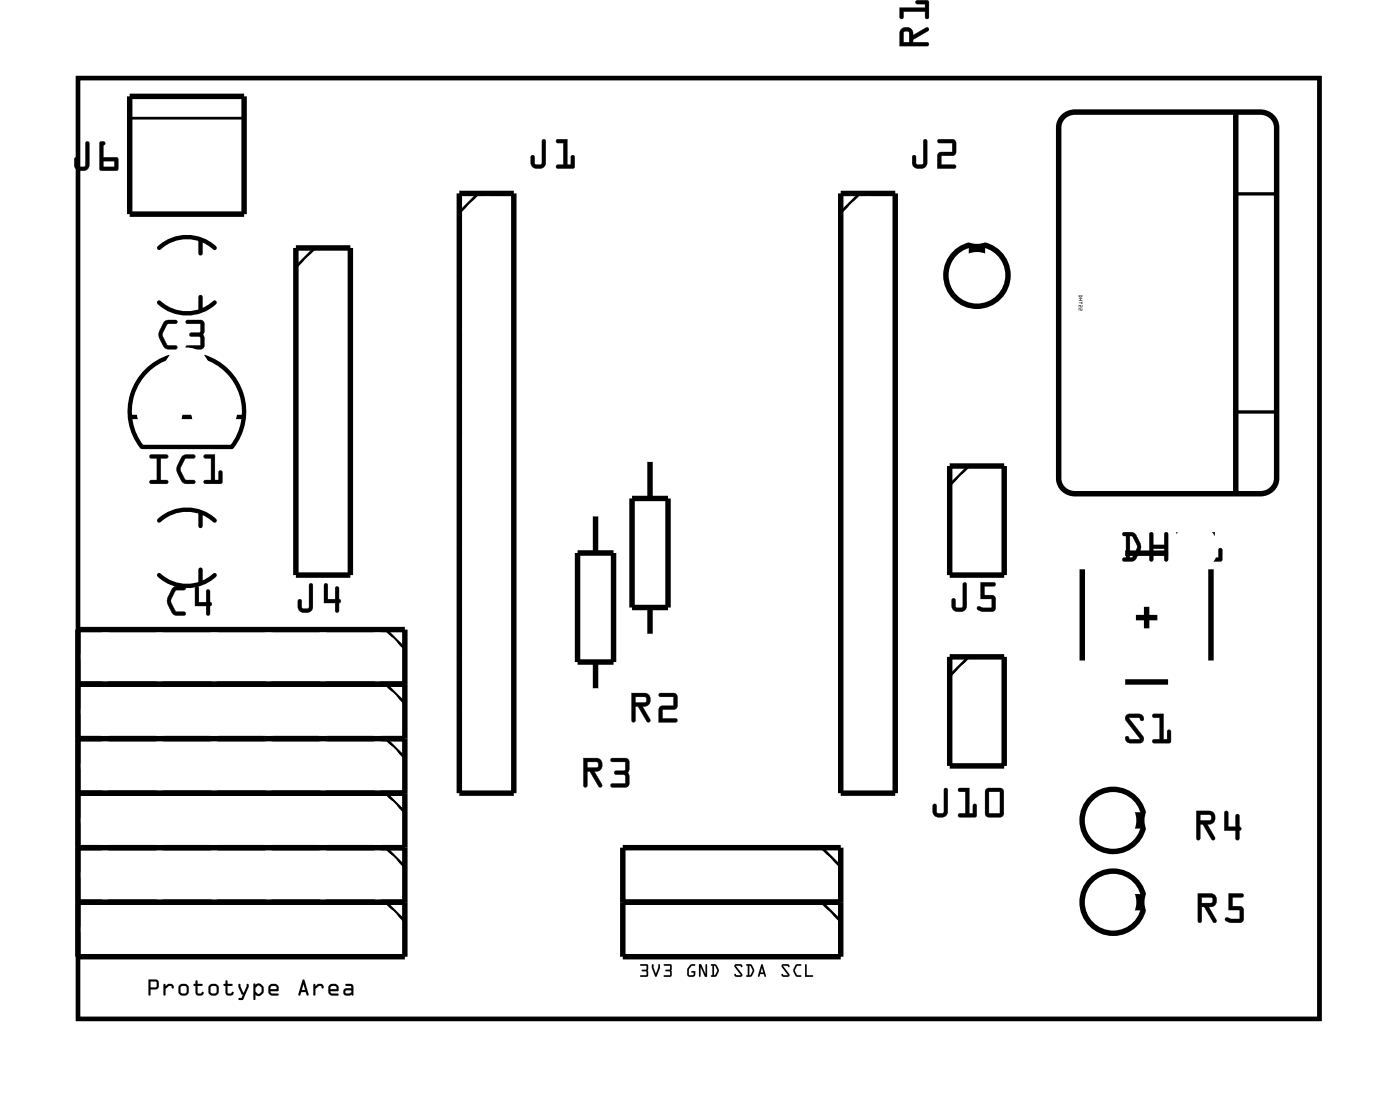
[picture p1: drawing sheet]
<svg xmlns="http://www.w3.org/2000/svg" width="65mm" height="51mm" viewBox="0 0 65 51" stroke-linecap="round" stroke-linejoin="round" font-family="sans-serif">
<g fill="none" stroke="#000" stroke-width=".2">
<path d="M3.6 3.6h57.9v43.9h-57.9zM6.1 19.4h.4M7.4 14.1a1.9 1.9 0 0 0 2.6 0M7.4 11.6a1.9 1.9 0 0 1 2.6 0M7.9 16.6a2.67 2.67 0 0 0-1.3 4.2h4.2a2.67 2.67 0 0 0-1.3-4.2M8.4 19.4h.6M9.3 11.2v.6M9.3 13.8v.7M11 19.4h.4M7.4 26.8a1.9 1.9 0 0 0 2.6 0M7.4 24.3a1.9 1.9 0 0 1 2.6 0M9.3 23.9v.6"/>
<path d="M9.3 26.5v.7"/>
</g>
<g fill="#000">
<path d="M45.3 11.3h.5v.5h-.5zM52.9 38h.5v.5h-.5zM52.9 41.8h.5v.5h-.5z"/>
<path d="M4 6.6l.2 .1v1a.37 .37 0 0 1-.4 .3 .37 .37 0 0 1-.3-.3v-.3a.1 .1 0 0 1 .1-.1 .1 .1 0 0 1 0 .1l.1 .3h.3zM4 6.6v1.1l-.3 .1-.1-.5-.1 .1v.3a.35 .35 0 0 0 .3 .3 .35 .35 0 0 0 .4-.3v-1zM4.7 6.6h.1a.09 .09 0 0 1 .1 .1 .09 .09 0 0 1-.1 .1v.5l.7 .1v.6l-.9-.1zM4.7 6.6v1.3h.8v-.5l-.7-.1v-.5l.1-.2zM4.8 7.5v.3h.5v-.3zM4.8 7.5h.5v.3h-.5z"/>
<path d="M4 6.6l.2 .1v1a.36 .36 0 0 1-.4 .3 .36 .36 0 0 1-.3-.3v-.3l.1-.1v.1l.1 .4 .3-.1zM4.7 6.6h.2l-.1 .2v.5l.7 .1v.5h-.9zM4.8 7.5v.3h.5v-.3z"/>
<path d="M3.6 3.6h57.9v43.9h-57.9zM3.6 3.6v43.9h57.9v-43.9z"/>
<path d="M7.6 15l.6-.1a.1 .1 0 0 1 .1 .1 .1 .1 0 0 1-.1 .1h-.4l-.2 .5 .2 .5h.4a.1 .1 0 0 1 .1 .1 .1 .1 0 0 1-.1 .1l-.5-.1-.3-.4v-.3zM7.7 15l-.3 .4a.83 .83 0 0 0 .4 .9h.4l.1-.1-.1-.1h-.4l-.2-.4v-.2l.2-.4h.4l.1-.1-.1-.1h-.3zM8.7 14.9h.7l.1 .2v.5v.6l-.1 .1h-.7a.1 .1 0 0 1-.1-.1 .1 .1 0 0 1 .1-.1h.7l-.1-.4h-.4a.1 .1 0 0 1-.1-.1 .1 .1 0 0 1 .1-.1h.4l.1-.4h-.7zM8.7 14.9v.2h.7l-.1 .4h-.4l-.1 .1 .1 .1h.4l.1 .4h-.7v.1h.7l.1-.1-.1-.5 .1-.6-.1-.1z"/>
<path d="M7.7 15l.2-.1 .4 .1-.1 .1h-.4l-.2 .5 .2 .5h.4l.1 .1-.1 .1a.6 .6 0 0 1-.8-.6v-.3zM8.7 14.9h.7l.1 .1v.6v.5l-.1 .2-.7-.1v-.1h.7l-.1-.4h-.4l-.1-.1 .1-.1h.4l.1-.4h-.7z"/>
<path d="M25.3 6.5l.1 .1v1a.37 .37 0 0 1-.3 .3 .37 .37 0 0 1-.4-.3v-.3a.1 .1 0 0 1 .1-.1 .1 .1 0 0 1 .1 .1l.1 .3h.2zM25.3 6.5v1.1l-.4 .1-.1-.5v.1v.3a.35 .35 0 0 0 .3 .3 .35 .35 0 0 0 .3-.3v-1zM25.9 6.5h.6l-.1 1.2h.2v-.4a.1 .1 0 0 1 .1-.1 .1 .1 0 0 1 .1 .1v.5l-.8 .1a.1 .1 0 0 1-.1-.1 .1 .1 0 0 1 .1-.1h.3v-1h-.3zM26 6.5v.2h.3v1h-.3l-.1 .1h.8v-.6l-.1 .1v.4h-.2v-1.2z"/>
<path d="M25.3 6.5l.1 .1v1a.36 .36 0 0 1-.3 .3 .36 .36 0 0 1-.4-.3l.1-.3v-.1l.1 .1v.3h.4zM25.9 6.5h.5v1.2h.2v-.4l.1-.1v.6h-.8l.1-.1h.3v-1h-.3z"/>
<path d="M43.1 6.5l.1 .1v1a.37 .37 0 0 1-.3 .3 .37 .37 0 0 1-.4-.3v-.3a.1 .1 0 0 1 .1-.1 .1 .1 0 0 1 .1 .1v.3h.3zM43.1 6.5l-.1 1.1-.3 .1-.1-.5-.1 .1v.3a.35 .35 0 0 0 .4 .3 .35 .35 0 0 0 .3-.3v-1zM43.7 6.5h.7l.2 .1-.1 .6-.6 .1v.4h.6a.1 .1 0 0 1 .1 .1 .1 .1 0 0 1-.1 .1h-.8v-.8h.7v-.4h-.6zM43.7 6.5l.1 .2h.6v.4h-.6l-.1 .8 .8-.1v-.1h-.6v-.5h.6v-.6l-.1-.1z"/>
<path d="M43.1 6.5l.1 .1v1a.36 .36 0 0 1-.3 .3 .36 .36 0 0 1-.4-.3v-.3l.1-.1 .1 .1v.3h.3zM43.7 6.5h.7l.2 .1-.1 .6-.6 .1v.4h.6v.1l-.8 .1 .1-.8h.6v-.4h-.6z"/>
<path d="M42 1.4a.32 .32 0 0 1 .4-.1 .32 .32 0 0 1 .2 .3l.6-.3 .1 .1-.7 .4v.2h.6l.1 .1h-1.4zM42.1 1.5v.5h.3v-.5zM41.9 .4h1.2v-.2h-.4v-.1l.5-.1 .1 .8h-.2v-.3h-1v.3l-.1 .1z"/>
<path d="M42 1.3a.32 .32 0 0 1 .4 0 .32 .32 0 0 1 .2 .3l.6-.3a.1 .1 0 0 1 .1 0 .1 .1 0 0 1 0 .2l-.7 .3v.2h.6a.1 .1 0 0 1 .1 .1 .1 .1 0 0 1-.1 .1h-1.3v-.7zM42 1.4l-.1 .7h1.4l-.1-.1h-.6v-.2l.7-.4-.1-.1-.6 .4a.31 .31 0 0 0-.2-.4 .31 .31 0 0 0-.4 .1zM42.1 1.5v.5h.3v-.5zM42.1 1.5h.3v.5h-.3zM41.9 .4h1.2v-.2h-.3a.1 .1 0 0 1-.1-.1 .1 .1 0 0 1 .1-.1h.5v.8a.1 .1 0 0 1-.1 .1 .1 .1 0 0 1-.1-.1v-.3h-1v.3a.1 .1 0 0 1-.1 .1 .1 .1 0 0 1-.1-.1zM41.9 .4l.1 .5 .1-.1v-.3h1v.3h.2l-.1-.8-.5 .1v.1h.4v.2z"/>
<path d="M50.3 13.8h.2l-.1 .1zM50.3 13.8h.1zM50.3 13.9h.1v.1h.1h-.2l.1-.1zM50.3 14.1h.2v.1zM50.3 14.2l.1 .1v-.1l.1 .1-.2-.1v.1zM50.3 14.4h.1l.1 .1-.2-.1v.1z"/>
<path d="M50.3 13.8h.2l-.1 .1zM50.3 13.8v.1l.2-.1zM50.3 13.8h.1zM50.3 13.8h.1zM50.3 13.9h.1v.1h.1h-.2l.1-.1zM50.3 13.9h.1l-.1 .1h.2h-.1v-.1zM50.3 14.1h.2v.1zM50.3 14.1l.2 .1v-.1zM50.3 14.2l.1 .1v-.1l.1 .1-.2-.1v.1zM50.3 14.2v.1v-.1l.2 .1-.1-.1v.1zM50.3 14.4h.1l.1 .1-.2-.1v.1zM50.3 14.4v.1v-.1l.2 .1-.1-.1v.1z"/>
<path d="M7 21.2h.8a.1 .1 0 0 1 0 .1 .1 .1 0 0 1 0 .1h-.3v1h.3a.1 .1 0 0 1 0 .1h-.7a.1 .1 0 0 1-.1 0 .1 .1 0 0 1 .1-.1h.2v-1h-.3zM7 21.2v.1h.3v1.1h-.3v.1h.8v-.1h-.3v-1.1h.3v-.1zM8.5 21.3l.5-.1a.1 .1 0 0 1 .1 .1 .1 .1 0 0 1-.1 .1h-.4l-.2 .5 .2 .4 .4 .1a.1 .1 0 0 1 .1 .1 .1 .1 0 0 1-.1 0h-.5l-.2-.5-.1-.2zM8.5 21.3l-.2 .4a.83 .83 0 0 0 .3 .8h.4h.1l-.1-.1h-.4l-.2-.4v-.2l.2-.4 .4-.1h.1l-.1-.1h-.3zM9.5 21.2h.5v1.2h.2v-.4a.1 .1 0 0 1 .1-.1 .1 .1 0 0 1 .1 .1l-.1 .5h-.7a.1 .1 0 0 1-.1 0 .1 .1 0 0 1 .1-.1h.2v-1h-.3zM9.5 21.2l.1 .1h.2v1.1h-.2l-.1 .1h.8v-.6l-.1 .1v.4h-.2v-1.2z"/>
<path d="M7 21.2h.8v.1l-.3 .1v1h.3v.1h-.8v-.1h.3v-1l-.3-.1zM8.5 21.3l.2-.1h.4l-.1 .1-.4 .1-.2 .5 .2 .5h.4l.1 .1h-.1a.6 .6 0 0 1-.8-.6l.1-.2zM9.5 21.2h.5v1.2h.2v-.4l.1-.1v.6h-.8v-.1h.3v-1l-.3-.1z"/>
<path d="M8 27.4l.6-.1a.1 .1 0 0 1 .1 .1 .1 .1 0 0 1-.1 .1h-.4l-.2 .5 .2 .5h.4a.1 .1 0 0 1 .1 .1 .1 .1 0 0 1-.1 .1l-.5-.1-.3-.4v-.3zM8.1 27.4l-.3 .4a.83 .83 0 0 0 .4 .9h.4v-.1v-.1h-.4l-.2-.4v-.2l.2-.4h.4v-.1v-.1h-.4zM9.1 27.3l.2 .1v.7h.3v-.6a.1 .1 0 0 1 .1 0 .1 .1 0 0 1 .1 0v.5a.09 .09 0 0 1 .1 .1 .09 .09 0 0 1-.1 .1v.4a.1 .1 0 0 1-.1 .1 .1 .1 0 0 1-.1-.1v-.4h-.5zM9.1 27.3v.9h.5v.4l.1 .1 .1-.5 .1-.1h-.1v-.6h-.2v.6h-.3v-.7z"/>
<path d="M8 27.4l.2-.1 .5 .1-.1 .1h-.4l-.2 .5 .2 .5h.4l.1 .1-.1 .1a.6 .6 0 0 1-.8-.6v-.3zM9.1 27.3l.2 .1v.7h.3v-.6h.2v.6h.1l-.1 .1-.1 .5-.1-.1v-.4h-.5z"/>
<path d="M14.4 27.2l.2 .1v1a.37 .37 0 0 1-.4 .3 .37 .37 0 0 1-.3-.3v-.3a.1 .1 0 0 1 .1-.1 .1 .1 0 0 1 .1 .1v.3h.3zM14.4 27.2v1.1h-.3l-.1-.4-.1 .1v.3a.35 .35 0 0 0 .3 .2 .35 .35 0 0 0 .4-.2v-1zM15.1 27.2h.2v.7h.3v-.5a.1 .1 0 0 1 .1-.1 .1 .1 0 0 1 .1 .1v.5a.09 .09 0 0 1 .1 .1 .09 .09 0 0 1-.1 .1v.3a.1 .1 0 0 1-.1 .1 .1 .1 0 0 1-.1-.1v-.3h-.5zM15.1 27.2v.9h.5v.4h.1l.1-.4 .1-.1-.1-.1v-.5h-.2v.5h-.3v-.7z"/>
<path d="M14.4 27.2l.2 .1v1a.36 .36 0 0 1-.4 .2 .36 .36 0 0 1-.3-.2v-.3l.1-.1 .1 .1v.3h.3zM15.1 27.2h.2v.7h.3v-.5h.2v.5l.1 .1-.1 .1-.1 .4h-.1v-.4h-.5z"/>
<path d="M27.2 35.3h.6a.32 .32 0 0 1 .3 .4 .32 .32 0 0 1-.4 .2l.4 .6a.11 .11 0 0 1-.1 .2 .1 .1 0 0 1-.1-.1l-.4-.7h-.1v.7a.1 .1 0 0 1-.1 .1 .1 .1 0 0 1-.1-.1zM27.2 35.3l.1 1.4 .1-.1v-.7h.1l.4 .7h.2l-.4-.7a.31 .31 0 0 0 .4-.2 .31 .31 0 0 0-.3-.4zM27.4 35.5v.3l.5-.1-.1-.2zM27.4 35.5h.4l.1 .2-.5 .1zM28.5 35.3h.7l.1 .2v.5v.6l-.1 .1h-.6a.1 .1 0 0 1-.1-.1 .1 .1 0 0 1 .1-.1h.6l-.1-.4h-.4a.1 .1 0 0 1-.1-.1 .1 .1 0 0 1 .1-.1h.4l.1-.4h-.7zM28.5 35.4v.1h.7l-.1 .4h-.4l-.1 .1 .1 .1h.4l.1 .4h-.6l-.1 .1 .7 .1 .1-.2v-.5v-.6l-.1-.1z"/>
<path d="M27.2 35.3h.6a.32 .32 0 0 1 .3 .4 .32 .32 0 0 1-.4 .2l.4 .7-.2 .1-.4-.8h-.1v.7l-.1 .1zM27.4 35.5v.3l.5-.1-.1-.2zM28.5 35.3h.7l.1 .1v.6v.5l-.1 .2-.7-.1 .1-.1h.6l-.1-.4h-.4l-.1-.1 .1-.1h.4l.1-.4h-.7z"/>
<path d="M29.4 32.3h.7a.32 .32 0 0 1 .2 .3 .32 .32 0 0 1-.4 .3l.4 .6a.1 .1 0 0 1 0 .1 .1 .1 0 0 1-.2 0l-.4-.7h-.1v.7a.1 .1 0 0 1-.1 .1 .1 .1 0 0 1-.1-.1zM29.4 32.3l.1 1.3h.1v-.7h.1l.4 .7h.2l-.4-.7a.31 .31 0 0 0 .4-.2 .31 .31 0 0 0-.2-.4zM29.6 32.5v.2h.5v-.2zM29.6 32.5h.5v.2h-.5zM30.7 32.3h.7l.2 .1-.1 .6-.6 .1v.4h.6a.1 .1 0 0 1 .1 .1 .1 .1 0 0 1-.1 .1h-.8l.1-.8h.6v-.4h-.6zM30.7 32.3l.1 .1 .6 .1v.4h-.6l-.1 .7h.8v-.1h-.6v-.5h.6l.1-.6-.2-.1z"/>
<path d="M29.4 32.3h.7a.32 .32 0 0 1 .2 .3 .32 .32 0 0 1-.4 .3l.4 .7h-.1l-.5-.7h-.1v.7h-.1zM29.6 32.5v.2h.5v-.2zM30.7 32.3h.7l.2 .1-.1 .6-.6 .1v.4h.6v.1h-.8l.1-.7h.6v-.4h-.6z"/>
<path d="M44 36.7l.2 .1v1a.37 .37 0 0 1-.4 .3 .37 .37 0 0 1-.3-.3v-.3a.1 .1 0 0 1 .1-.1 .1 .1 0 0 1 .1 .1v.4h.3zM44 36.7v1.1l-.3 .1-.1-.4h-.1v.3a.35 .35 0 0 0 .3 .3 .35 .35 0 0 0 .4-.3v-1zM44.7 36.7h.5v1.2h.2l-.1-.4a.1 .1 0 0 1 .1-.1 .1 .1 0 0 1 .1 .1v.6h-.8a.1 .1 0 0 1 0-.1 .1 .1 0 0 1 0-.1h.3v-1h-.3zM44.7 36.7v.2h.3v1h-.3v.1l.8 .1v-.6h-.1v.4h-.2v-1.2zM46 36.8l.6-.1 .2 .1v1.1l-.1 .2h-.6l-.2-.1zM46 36.8l-.1 1.2 .2 .1h.6l.1-.2v-1.1l-.2-.1zM46.1 36.9v1h.5v-1zM46.1 36.9h.5v1h-.5z"/>
<path d="M44 36.7l.2 .1v1a.36 .36 0 0 1-.4 .3 .36 .36 0 0 1-.3-.3v-.3h.1h.1v.4l.3-.1zM44.7 36.7h.5v1.2h.2v-.4h.1v.6l-.8-.1v-.1h.3v-1h-.3zM46 36.8l.6-.1 .2 .1v1.1l-.1 .2h-.6l-.2-.1zM46.1 36.9v1h.5v-1z"/>
<path d="M44.9 27.2h.2v1a.37 .37 0 0 1-.4 .3 .37 .37 0 0 1-.3-.3v-.2a.1 .1 0 0 1 .1-.1 .1 .1 0 0 1 .1 .1v.3h.3zM44.9 27.2v1.1h-.3l-.1-.4h-.1v.3a.35 .35 0 0 0 .3 .3 .35 .35 0 0 0 .4-.3v-1zM45.7 27.1h.6a.1 .1 0 0 1 .1 .1 .1 .1 0 0 1-.1 .1h-.4v.4l.5 .1v.6l-.2 .1-.6-.1a.1 .1 0 0 1-.1-.1 .11 .11 0 0 1 .2-.1l.5 .1v-.4h-.5zM45.7 27.1v.8h.5v.4h-.6v.1l.2 .1h.5l.1-.2v-.5l-.1-.1h-.4v-.4h.5v-.1z"/>
<path d="M44.9 27.2h.2v1a.36 .36 0 0 1-.4 .3 .36 .36 0 0 1-.3-.3v-.3h.1l.1 .4h.3zM45.7 27.1h.6l.1 .1-.1 .1h-.4v.4h.4l.1 .1v.6l-.2 .1h-.4a.15 .15 0 0 1-.2 0 .15 .15 0 0 1 .1-.2h.5v-.4h-.5z"/>
<path d="M52.3 24.8h.6l.3 .7-.3 .6-.5 .1a.1 .1 0 0 1-.1-.1 .1 .1 0 0 1 .1-.1h.1v-1h-.2zM52.4 24.8v.1l.1 .1v1h-.1l-.1 .1h.5l.3-.4v-.4l-.2-.5zM52.7 25v1l.1-.1 .2-.4-.2-.5zM52.7 25h.1l.2 .5-.3 .5zM53.6 24.8h.2v.6h.5v-.5a.1 .1 0 0 1 .1-.1 .1 .1 0 0 1 .1 .1v1.2a.1 .1 0 0 1-.1 .1 .1 .1 0 0 1-.1-.1v-.5h-.5v.5a.1 .1 0 0 1-.1 .1 .1 .1 0 0 1-.1-.1zM53.6 24.8v1.3h.1l.1-.5h.5v.5h.1v-1.2h-.1v.5h-.5l-.1-.5zM54.8 24.8h.9v.2a.1 .1 0 0 1-.1 .1 .1 .1 0 0 1-.1-.1h-.1v1.1a.1 .1 0 0 1-.1 .1 .1 .1 0 0 1-.1-.1v-1.1h-.2a.11 .11 0 0 1 0 .1 .11 .11 0 0 1-.2 0zM54.8 24.8l.1 .3 .1-.1h.2v1.1h.1l.1-1.1h.1l.2 .1v-.3zM56.1 24.8h.5v1.2h.2v-.4a.1 .1 0 0 1 .1-.1 .1 .1 0 0 1 .1 .1v.5l-.8 .1a.1 .1 0 0 1-.1-.1 .1 .1 0 0 1 .1-.1h.3v-1h-.3zM56.1 24.8l.1 .2h.3v1h-.3l-.1 .1h.8v-.6l-.1 .1v.4h-.2v-1.2z"/>
<path d="M52.3 24.8h.6a.8 .8 0 0 1 .1 1.2l-.2 .1h-.5v-.1h.2v-1l-.2-.1zM52.7 25v1l.3-.5-.2-.5zM53.6 24.8h.2v.6h.5v-.6h.1v1.4l-.1-.1v-.5h-.5v.5h-.2zM54.8 24.8h.9v.3h-.1l-.1-.1h-.1l-.1 1.2-.1-.1v-1.1h-.2v.1h-.1zM56.1 24.8h.5v1.2h.2v-.4l.1-.1v.7l-.8-.1 .1-.1h.3v-1h-.3z"/>
<path d="M52.5 33.3h.7l.1 .2a.13 .13 0 0 1-.1 .1 .13 .13 0 0 1-.1-.2l-.5 .1 .7 .8v.3h-.7l-.2-.2a.13 .13 0 0 1 .2-.1 .13 .13 0 0 1 .1 .1h.4l-.6-.8zM52.5 33.3v.3l.7 .8-.5 .1-.2-.2v.2l.1 .1h.5a.19 .19 0 0 0 .2-.1 .19 .19 0 0 0 0-.2l-.7-.8 .5-.1 .2 .2-.1-.3h-.1zM53.7 33.3l.5-.1v1.2h.2v-.3a.1 .1 0 0 1 .1-.1 .1 .1 0 0 1 .1 .1v.5h-.8a.1 .1 0 0 1-.1-.1 .1 .1 0 0 1 .1-.1h.3v-1h-.3zM53.7 33.3l.1 .1h.3v1.1h-.3l-.1 .1h.8v-.6l-.1 .1v.4h-.2v-1.2z"/>
<path d="M52.5 33.3h.6l.2 .1-.1 .2-.1-.2-.5 .1 .7 .9-.1 .2h-.5l-.2-.1v-.2l.2 .1h.4l-.6-.8zM53.7 33.3h.5v1.1h.2v-.3l.1-.1v.6h-.8l.1-.1 .3-.1v-1h-.3z"/>
<path d="M55.8 37.8h.6a.32 .32 0 0 1 .3 .3 .32 .32 0 0 1-.4 .3l.3 .6a.1 .1 0 0 1 0 .1 .1 .1 0 0 1-.1 0l-.4-.7h-.2l.1 .7a.1 .1 0 0 1-.1 .1 .1 .1 0 0 1-.1-.1zM55.8 37.8v1.3h.1v-.7h.2l.4 .7h.1l-.3-.7a.31 .31 0 0 0 .3-.2 .31 .31 0 0 0-.2-.4zM55.9 38v.2h.6l-.1-.2zM55.9 37.9l.5 .1 .1 .2h-.6zM57.1 37.8h.2v.7h.3v-.5a.1 .1 0 0 1 .1-.1 .1 .1 0 0 1 .1 .1v.5a.09 .09 0 0 1 .1 .1 .09 .09 0 0 1-.1 .1v.4a.1 .1 0 0 1-.1 .1 .1 .1 0 0 1-.1-.1v-.4h-.5zM57.1 37.8v.9h.5v.4h.1l.1-.4 .1-.1-.1-.1v-.5h-.2v.5h-.4v-.7z"/>
<path d="M55.8 37.8h.6a.32 .32 0 0 1 .2 .3 .32 .32 0 0 1-.3 .3l.3 .7h-.1l-.4-.7h-.2v.7h-.1zM55.9 38v.2h.6l-.1-.2zM57.1 37.8h.1l.1 .7h.3v-.5h.2v.5l.1 .1-.1 .1-.1 .4h-.1v-.4h-.5z"/>
<path d="M6.9 45.6h.4l.1 .2v.3h-.4v.3zM6.9 45.6l.1 .8v-.3h.4v-.3l-.1-.2zM7 45.7v.3h.3v-.3zM7 45.7h.3v.3h-.3zM7.6 45.8l.1 .1 .1-.1a.18 .18 0 0 1 .2 .1 .18 .18 0 0 1 .1 .1l-.2-.1-.2 .2-.1 .3zM7.6 45.8v.6l.1-.3 .2-.2 .2 .1a.18 .18 0 0 0-.1-.2 .18 .18 0 0 0-.2 0l-.1 .1zM8.3 46.1a.28 .28 0 0 1 .5 0 .28 .28 0 0 1-.5 0zM8.3 46.1a.27 .27 0 0 0 .5 0 .27 .27 0 0 0-.5 0zM8.4 46v.2l.3 .1v-.3zM8.4 46h.3v.3l-.3-.1zM9.1 45.7h.1v.1l.2 .1h-.2v.4h.3a.2 .2 0 0 1-.2 .1 .2 .2 0 0 1-.2-.2v-.3h-.1l.1-.1zM9.1 45.7v.1l-.1 .1h.1v.3a.2 .2 0 0 0 .2 .2 .2 .2 0 0 0 .2-.1h-.3v-.4h.2l-.2-.1v-.1zM9.7 46.1a.28 .28 0 0 1 .5 0 .28 .28 0 0 1-.5 0zM9.7 46.1a.27 .27 0 0 0 .5 0 .27 .27 0 0 0-.5 0zM9.8 46v.2l.3 .1v-.3zM9.8 46h.3v.3l-.3-.1zM10.5 45.7h.1v.1l.2 .1h-.2v.4h.3a.2 .2 0 0 1-.2 .1 .2 .2 0 0 1-.2-.2v-.3h-.1l.1-.1zM10.5 45.7v.1l-.1 .1h.1v.3a.2 .2 0 0 0 .2 .2 .2 .2 0 0 0 .2-.1h-.3v-.4h.2l-.2-.1v-.1zM11.1 45.8l.1 .1 .1 .3 .2-.3h.1l-.3 .7h-.2l.2-.3-.2-.3zM11.1 45.8l.2 .5-.2 .3h.2l.3-.7h-.1l-.2 .3-.1-.3zM11.8 45.8l.1 .1 .2-.1 .2 .2-.1 .3-.1 .1-.2-.1v.3zM11.8 45.8l.1 .8v-.3l.2 .1 .1-.1 .1-.3-.2-.2-.2 .1zM12 45.9l-.1 .3 .2 .1 .1-.1v-.2zM12 45.9l.2 .1v.2l-.1 .1-.2-.1zM12.6 45.9l.1-.1 .2 .1 .1 .3h-.4l.4 .1v.1l-.4-.1zM12.6 45.9v.4l.4 .1v-.1l-.4-.1h.4l-.1-.3-.2-.1zM12.6 46v.1h.3l-.1-.2zM12.6 46l.2-.1 .1 .2h-.3zM14.1 45.6l.1 .1 .2 .7-.1-.2h-.3v.2h-.1zM14.1 45.6l-.2 .8h.1v-.2h.3l.1 .2-.2-.7zM14.1 45.9v.2h.1zM14.1 45.8l.1 .3h-.1zM14.6 45.8l.1 .1 .1-.1a.18 .18 0 0 1 .2 .1 .18 .18 0 0 1 .1 .1l-.2-.1-.2 .2-.1 .3zM14.6 45.8v.6l.1-.3 .2-.2 .2 .1a.18 .18 0 0 0-.1-.2 .18 .18 0 0 0-.2 0l-.1 .1zM15.3 45.9l.2-.1 .2 .1 .1 .3h-.4l.4 .1v.1l-.4-.1zM15.3 45.9l.1 .4 .4 .1v-.1l-.4-.1h.4l-.1-.3-.2-.1zM15.4 46v.1h.3l-.1-.2zM15.4 46l.2-.1 .1 .2h-.3zM16.1 45.8h.3l.1 .2v.4h-.4a.18 .18 0 0 1-.1-.2 .18 .18 0 0 1 .1-.2h.3l-.3-.1zM16.1 45.8v.1l.3 .1h-.3a.17 .17 0 0 0-.1 .2 .17 .17 0 0 0 .1 .2h.4v-.4l-.1-.2zM16.1 46.2v.1l.3-.1v-.1zM16.1 46.2l.3-.1v.1l-.3 .1z"/>
<path d="M6.9 45.6h.4l.1 .2v.3h-.4v.3zM7 45.7v.3h.3v-.3zM7.6 45.8l.1 .1 .1-.1a.18 .18 0 0 1 .2 .1 .18 .18 0 0 1 .1 .1l-.2-.1-.2 .2-.1 .3zM8.3 46.1a.27 .27 0 0 1 .5 0 .27 .27 0 0 1-.5 0zM8.4 46v.2l.3 .1v-.3zM9.1 45.7h.1v.1l.2 .1h-.2v.4l.3-.1a.19 .19 0 0 1-.2 .2 .19 .19 0 0 1-.2-.2v-.3h-.1l.1-.1zM9.7 46.1a.27 .27 0 0 1 .5 0 .27 .27 0 0 1-.5 0zM9.8 46v.2l.3 .1v-.3zM10.5 45.7h.1v.1l.2 .1h-.2v.4l.3-.1a.19 .19 0 0 1-.2 .2 .19 .19 0 0 1-.2-.2v-.3h-.1l.1-.1zM11.1 45.8l.1 .1 .1 .3 .2-.3h.1l-.3 .7h-.2l.2-.3-.2-.3zM11.8 45.8l.1 .1 .2-.1 .2 .2a.3 .3 0 0 1-.2 .4l-.2-.1v.3h-.1zM12 45.9l-.1 .3 .2 .1 .1-.1v-.2zM12.6 45.9l.1-.1 .2 .1 .1 .3h-.4l.4 .1v.1l-.4-.1zM12.6 46v.1h.3l-.1-.2zM14.1 45.6l.1 .1 .2 .7-.1-.2h-.3v.2h-.1zM14.1 45.9v.2h.1zM14.6 45.8l.1 .1 .1-.1a.18 .18 0 0 1 .2 .1 .18 .18 0 0 1 .1 .1l-.2-.1-.2 .2-.1 .3zM15.3 45.9l.2-.1 .2 .1 .1 .3h-.4l.4 .1v.1l-.4-.1zM15.4 46v.1h.3l-.1-.2zM16.1 45.8h.3l.1 .2v.4h-.4a.17 .17 0 0 1-.1-.2 .17 .17 0 0 1 .1-.2h.3l-.3-.1zM16.1 46.2v.1l.3-.1v-.1z"/>
<path d="M29.8 44.9l.4 .1v.5h-.4l.3-.1v-.1l-.2-.1h.2v-.2zM29.8 44.9l.3 .1v.2h-.2l.2 .1v.1l-.3 .1h.4v-.5zM30.4 44.9l.2 .5 .1-.5h.1l-.2 .6-.2-.4zM30.4 44.9v.2l.2 .4 .2-.6h-.1l-.1 .5zM30.9 44.9l.4 .1v.5h-.4l.3-.1v-.1l-.2-.1h.2v-.2zM30.9 44.9l.3 .1v.2h-.2l.2 .1v.1l-.3 .1h.4v-.5zM32.2 45l.2-.1-.2 .1-.1 .2v.2h.2l-.1-.2h.2l-.1 .3-.3-.1v-.3zM32.2 45l-.2 .1v.3l.3 .1 .1-.3-.2 .1 .1 .1h-.2v-.2l.1-.2 .2-.1zM32.6 44.9h.1l.2 .5v-.4l.1-.1v.6h-.1l-.2-.4v.4h-.1zM32.6 44.9v.6h.1v-.4l.2 .4h.1v-.6l-.1 .1v.4l-.2-.5zM33.1 44.9h.3l.1 .3-.2 .3h-.2l.1-.1zM33.1 44.9l.1 .5-.1 .1h.2l.2-.4-.1-.2zM33.3 45v.4l.1-.2zM33.3 45l.1 .2-.1 .2zM34.3 44.9l.3 .1v.1l-.3-.1 .3 .4v.1l-.4-.1h.1h.2l-.3-.3zM34.3 44.9l-.1 .2 .3 .3h-.2h-.1l.4 .1v-.1l-.3-.4 .3 .1v-.1zM34.8 44.9h.2l.2 .3-.2 .3h-.2l.1-.1zM34.8 44.9l.1 .5-.1 .1h.2l.1-.4-.1-.2zM34.9 45v.4l.2-.2zM34.9 45l.2 .2-.1 .2zM35.5 44.9l.2 .6-.1-.1h-.2l-.1 .1zM35.5 44.9l-.2 .6 .1-.1h.2l.1 .1zM35.5 45.1v.2h.1zM35.5 45.1l.1 .2h-.1zM36.5 44.9l.3 .1v.1l-.3-.1 .3 .4v.1l-.4-.1h.1h.2l-.3-.3zM36.5 44.9l-.1 .2 .3 .3h-.2h-.1l.4 .1v-.1l-.3-.4 .3 .1v-.1zM37.1 45l.3-.1-.2 .1-.1 .2 .1 .2h.1v.1h-.2l-.1-.2zM37.1 45l-.1 .3a.26 .26 0 0 0 .3 .2v-.1h-.1l-.1-.2 .1-.2 .2-.1zM37.5 44.9l.1 .1v.4h.3v.1h-.4zM37.5 44.9v.6h.4v-.1h-.3v-.4z"/>
<path d="M29.8 44.9l.4 .1v.5h-.4l.3-.1v-.1l-.2-.1h.2v-.2zM30.4 44.9l.2 .5 .1-.5h.1l-.2 .6-.2-.4zM30.9 44.9l.4 .1v.5h-.4l.3-.1v-.1l-.2-.1h.2v-.2zM32.2 45l.2-.1-.2 .1-.1 .2v.2h.2l-.1-.2h.2l-.1 .3-.3-.1v-.3zM32.6 44.9h.1l.2 .5v-.4l.1-.1v.6h-.1l-.2-.4v.4h-.1zM33.1 44.9h.3a.35 .35 0 0 1 0 .5l-.3 .1 .1-.1zM33.3 45v.4l.1-.2zM34.3 44.9l.3 .1v.1l-.3-.1 .3 .4v.1l-.4-.1h.1h.2l-.3-.3zM34.8 44.9h.2a.35 .35 0 0 1 .1 .5l-.3 .1 .1-.1zM34.9 45l.1 .4 .1-.2zM35.5 44.9l.2 .6-.1-.1h-.2l-.1 .1zM35.5 45.1v.2h.1zM36.5 44.9l.3 .1v.1l-.3-.1 .3 .4v.1l-.4-.1h.1h.2l-.3-.3zM37.1 45l.3-.1-.2 .1-.1 .2 .1 .2h.1v.1a.27 .27 0 0 1-.3-.3zM37.5 44.9l.1 .1v.4h.3v.1h-.4z"/>
<path d="M55.8 41.6h.6a.32 .32 0 0 1 .3 .4 .32 .32 0 0 1-.4 .2l.4 .7a.1 .1 0 0 1 0 .1 .1 .1 0 0 1-.2 0l-.4-.8h-.1v.7a.1 .1 0 0 1-.1 .1 .1 .1 0 0 1-.1-.1zM55.8 41.6l.1 1.4 .1-.1v-.7h.1l.4 .7h.2l-.4-.7a.31 .31 0 0 0 .4-.2 .31 .31 0 0 0-.3-.4zM56 41.8v.3l.5-.1v-.2zM56 41.8h.5v.2l-.5 .1zM57.3 41.6h.6a.1 .1 0 0 1 .1 .1 .1 .1 0 0 1-.1 .1h-.4v.4l.4 .1 .1 .6-.2 .1-.6-.1a.1 .1 0 0 1-.1-.1 .1 .1 0 0 1 .1-.1l.6 .1v-.4h-.5zM57.3 41.6v.8h.5v.4l-.6-.1-.1 .2 .3 .1h.5l.1-.2v-.5l-.1-.1h-.5v-.4h.5l.1-.1z"/>
<path d="M55.8 41.6h.6a.32 .32 0 0 1 .3 .4 .32 .32 0 0 1-.4 .2l.4 .7-.1 .1-.5-.8h-.1v.7l-.1 .1zM56 41.8v.3l.5-.1v-.2zM57.3 41.6h.6l.1 .1-.1 .1h-.4v.4h.4l.1 .1v.6l-.2 .1h-.4a.15 .15 0 0 1-.2 0 .15 .15 0 0 1 0-.3l.6 .1v-.4h-.5z"/>
</g>
<g fill="none" stroke="#000" stroke-width=".25">
<path d="M6 4.5h5.4v5.5h-5.4zM13.8 11.6h2.5v15.2h-2.5zM21.4 9h2.6v28h-2.6zM39.2 9h2.5v28h-2.5zM45.3 11.3h.5v.5h-.5zM49.6 5.4l.5-.2h8.7a.74 .74 0 0 1 .7 .7v16.4a.74 .74 0 0 1-.7 .7h-8.7a.74 .74 0 0 1-.7-.7v-16.4zM57.6 5.2v17.8M3.6 29.3h15.3v15.3h-15.3zM3.6 39.5h15.3M3.6 37h15.3M3.6 31.9h15.3M3.6 34.4h15.3"/>
<path d="M26.9 25.8h1.7v5h-1.7zM27.8 23.9v1.9M27.8 30.8v1.4M29 39.5h10.2v5.1h-10.2zM29.5 23.2h1.6v5.1h-1.6zM30.3 21.4v1.8M30.3 28.3v1.3M44.3 21.7h2.5v5.1h-2.5zM44.3 30.6h2.5v5.1h-2.5zM50.5 26.5v4.3M52.5 25.8h2M52.5 31.8h2"/>
<path d="M52.9 38h.5v.5h-.5zM53 28.8h1M53.5 28.3v1M56.5 26.5v4.3M3.6 42h15.3M29 42h10.2M52.9 41.8h.5v.5h-.5z"/>
<circle cx="45.5" cy="12.8" r="1.45"/>
<circle cx="51.9" cy="38.2" r="1.45"/>
<circle cx="51.9" cy="42" r="1.45"/>
</g>
<g fill="none" stroke="#000" stroke-width=".13">
<path d="M6 5.5h5.4M14.7 11.6l-.9 .8M22.3 9l-.9 .9M40.1 9l-.9 .9M18 29.3l.9 .9M18 31.9l.9 .9M18 34.4l.9 .9M18 37l.9 .8M18 39.5l.9 .9M38.3 39.5l.9 .9M45.2 21.7l-.9 .9M45.2 30.6l-.9 .9"/>
<path d="M18 42l.9 .9M38.3 42l.9 .9"/>
</g>
<path d="M57.6 9h1.9M57.6 19.2h1.9" fill="none" stroke="#000" stroke-width=".16"/>
<circle cx="17.6" cy="20.4" r=".35" fill="#fff"/>
<circle cx="17.6" cy="20.4" r=".35" fill="none" stroke="#fff" stroke-width=".55"/>
<circle cx="20.1" cy="20.4" r=".35" fill="#fff"/>
<circle cx="20.1" cy="20.4" r=".35" fill="none" stroke="#fff" stroke-width=".55"/>
<circle cx="37.9" cy="43.3" r=".74" fill="#fff"/>
<circle cx="37.9" cy="43.3" r=".74" fill="none" stroke="#fff" stroke-width=".76" stroke-linecap="butt"/>
<circle cx="35.4" cy="43.3" r=".74" fill="#fff"/>
<circle cx="35.4" cy="43.3" r=".74" fill="none" stroke="#fff" stroke-width=".76" stroke-linecap="butt"/>
<circle cx="32.8" cy="43.3" r=".74" fill="#fff"/>
<circle cx="32.8" cy="43.3" r=".74" fill="none" stroke="#fff" stroke-width=".76" stroke-linecap="butt"/>
<circle cx="30.3" cy="43.3" r=".74" fill="#fff"/>
<circle cx="30.3" cy="43.3" r=".74" fill="none" stroke="#fff" stroke-width=".76" stroke-linecap="butt"/>
<circle cx="37.9" cy="40.8" r=".74" fill="#fff"/>
<circle cx="37.9" cy="40.8" r=".74" fill="none" stroke="#fff" stroke-width=".76" stroke-linecap="butt"/>
<circle cx="35.4" cy="40.8" r=".74" fill="#fff"/>
<circle cx="35.4" cy="40.8" r=".74" fill="none" stroke="#fff" stroke-width=".76" stroke-linecap="butt"/>
<circle cx="32.8" cy="40.8" r=".74" fill="#fff"/>
<circle cx="32.8" cy="40.8" r=".74" fill="none" stroke="#fff" stroke-width=".76" stroke-linecap="butt"/>
<circle cx="30.3" cy="40.8" r=".74" fill="#fff"/>
<circle cx="30.3" cy="40.8" r=".74" fill="none" stroke="#fff" stroke-width=".76" stroke-linecap="butt"/>
<circle cx="30.3" cy="20.4" r=".7" fill="#fff"/>
<circle cx="30.3" cy="20.4" r=".7" fill="none" stroke="#fff" stroke-width=".76" stroke-linecap="butt"/>
<circle cx="30.3" cy="30.6" r=".7" fill="#fff"/>
<circle cx="30.3" cy="30.6" r=".7" fill="none" stroke="#fff" stroke-width=".76" stroke-linecap="butt"/>
<circle cx="27.8" cy="23" r=".7" fill="#fff"/>
<circle cx="27.8" cy="23" r=".7" fill="none" stroke="#fff" stroke-width=".76" stroke-linecap="butt"/>
<circle cx="27.8" cy="33.1" r=".7" fill="#fff"/>
<circle cx="27.8" cy="33.1" r=".7" fill="none" stroke="#fff" stroke-width=".76" stroke-linecap="butt"/>
<circle cx="37.9" cy="35.7" r=".35" fill="#fff"/>
<circle cx="37.9" cy="35.7" r=".35" fill="none" stroke="#fff" stroke-width=".55"/>
<circle cx="32.8" cy="35.7" r=".35" fill="#fff"/>
<circle cx="32.8" cy="35.7" r=".35" fill="none" stroke="#fff" stroke-width=".55"/>
<circle cx="25.2" cy="33.1" r=".35" fill="#fff"/>
<circle cx="25.2" cy="33.1" r=".35" fill="none" stroke="#fff" stroke-width=".55"/>
<circle cx="25.2" cy="38.2" r=".35" fill="#fff"/>
<circle cx="25.2" cy="38.2" r=".35" fill="none" stroke="#fff" stroke-width=".55"/>
<circle cx="7.4" cy="12.8" r=".64" fill="#fff"/>
<circle cx="7.4" cy="12.8" r=".64" fill="none" stroke="#fff" stroke-width=".76" stroke-linecap="butt"/>
<circle cx="10" cy="12.8" r=".64" fill="#fff"/>
<circle cx="10" cy="12.8" r=".64" fill="none" stroke="#fff" stroke-width=".76" stroke-linecap="butt"/>
<circle cx="7.4" cy="25.5" r=".64" fill="#fff"/>
<circle cx="7.4" cy="25.5" r=".64" fill="none" stroke="#fff" stroke-width=".76" stroke-linecap="butt"/>
<circle cx="10" cy="25.5" r=".64" fill="#fff"/>
<circle cx="10" cy="25.5" r=".64" fill="none" stroke="#fff" stroke-width=".76" stroke-linecap="butt"/>
<path d="M6.7 7h1.5v1.5h-1.5z" fill="#fff"/>
<path d="M6.7 7h1.5v1.5h-1.5z" fill="none" stroke="#fff" stroke-width=".76" stroke-linecap="butt"/>
<circle cx="7.4" cy="7.7" r=".76" fill="#fff"/>
<circle cx="7.4" cy="7.7" r=".76" fill="none" stroke="#fff" stroke-width=".76" stroke-linecap="butt"/>
<circle cx="10" cy="7.7" r=".76" fill="#fff"/>
<circle cx="10" cy="7.7" r=".76" fill="none" stroke="#fff" stroke-width=".76" stroke-linecap="butt"/>
<circle cx="55.7" cy="17.9" r=".76" fill="#fff"/>
<circle cx="55.7" cy="17.9" r=".76" fill="none" stroke="#fff" stroke-width=".61" stroke-linecap="butt"/>
<circle cx="55.7" cy="15.4" r=".76" fill="#fff"/>
<circle cx="55.7" cy="15.4" r=".76" fill="none" stroke="#fff" stroke-width=".61" stroke-linecap="butt"/>
<circle cx="55.7" cy="12.8" r=".76" fill="#fff"/>
<circle cx="55.7" cy="12.8" r=".76" fill="none" stroke="#fff" stroke-width=".61" stroke-linecap="butt"/>
<circle cx="55.7" cy="10.3" r=".76" fill="#fff"/>
<circle cx="55.7" cy="10.3" r=".76" fill="none" stroke="#fff" stroke-width=".61" stroke-linecap="butt"/>
<circle cx="10" cy="19.2" r=".67" fill="#fff"/>
<circle cx="10" cy="19.2" r=".67" fill="none" stroke="#fff" stroke-width=".79" stroke-linecap="butt"/>
<circle cx="8.7" cy="17.3" r=".67" fill="#fff"/>
<circle cx="8.7" cy="17.3" r=".67" fill="none" stroke="#fff" stroke-width=".79" stroke-linecap="butt"/>
<circle cx="7.4" cy="19.2" r=".67" fill="#fff"/>
<circle cx="7.4" cy="19.2" r=".67" fill="none" stroke="#fff" stroke-width=".79" stroke-linecap="butt"/>
<circle cx="10" cy="19.2" r=".67" fill="#fff"/>
<circle cx="10" cy="19.2" r=".67" fill="none" stroke="#fff" stroke-width=".79" stroke-linecap="butt"/>
<circle cx="8.7" cy="17.3" r=".67" fill="#fff"/>
<circle cx="8.7" cy="17.3" r=".67" fill="none" stroke="#fff" stroke-width=".79" stroke-linecap="butt"/>
<circle cx="7.4" cy="19.2" r=".67" fill="#fff"/>
<circle cx="7.4" cy="19.2" r=".67" fill="none" stroke="#fff" stroke-width=".79" stroke-linecap="butt"/>
<circle cx="40.5" cy="10.3" r=".74" fill="#fff"/>
<circle cx="40.5" cy="10.3" r=".74" fill="none" stroke="#fff" stroke-width=".76" stroke-linecap="butt"/>
<circle cx="40.5" cy="12.8" r=".74" fill="#fff"/>
<circle cx="40.5" cy="12.8" r=".74" fill="none" stroke="#fff" stroke-width=".76" stroke-linecap="butt"/>
<circle cx="40.5" cy="15.4" r=".74" fill="#fff"/>
<circle cx="40.5" cy="15.4" r=".74" fill="none" stroke="#fff" stroke-width=".76" stroke-linecap="butt"/>
<circle cx="40.5" cy="17.9" r=".74" fill="#fff"/>
<circle cx="40.5" cy="17.9" r=".74" fill="none" stroke="#fff" stroke-width=".76" stroke-linecap="butt"/>
<circle cx="40.5" cy="20.4" r=".74" fill="#fff"/>
<circle cx="40.5" cy="20.4" r=".74" fill="none" stroke="#fff" stroke-width=".76" stroke-linecap="butt"/>
<circle cx="40.5" cy="23" r=".74" fill="#fff"/>
<circle cx="40.5" cy="23" r=".74" fill="none" stroke="#fff" stroke-width=".76" stroke-linecap="butt"/>
<circle cx="40.5" cy="25.5" r=".74" fill="#fff"/>
<circle cx="40.5" cy="25.5" r=".74" fill="none" stroke="#fff" stroke-width=".76" stroke-linecap="butt"/>
<circle cx="40.5" cy="28.1" r=".74" fill="#fff"/>
<circle cx="40.5" cy="28.1" r=".74" fill="none" stroke="#fff" stroke-width=".76" stroke-linecap="butt"/>
<circle cx="40.5" cy="30.6" r=".74" fill="#fff"/>
<circle cx="40.5" cy="30.6" r=".74" fill="none" stroke="#fff" stroke-width=".76" stroke-linecap="butt"/>
<circle cx="40.5" cy="33.1" r=".74" fill="#fff"/>
<circle cx="40.5" cy="33.1" r=".74" fill="none" stroke="#fff" stroke-width=".76" stroke-linecap="butt"/>
<circle cx="40.5" cy="35.7" r=".74" fill="#fff"/>
<circle cx="40.5" cy="35.7" r=".74" fill="none" stroke="#fff" stroke-width=".76" stroke-linecap="butt"/>
<circle cx="15.1" cy="12.8" r=".74" fill="#fff"/>
<circle cx="15.1" cy="12.8" r=".74" fill="none" stroke="#fff" stroke-width=".76" stroke-linecap="butt"/>
<circle cx="15.1" cy="15.4" r=".74" fill="#fff"/>
<circle cx="15.1" cy="15.4" r=".74" fill="none" stroke="#fff" stroke-width=".76" stroke-linecap="butt"/>
<circle cx="15.1" cy="17.9" r=".74" fill="#fff"/>
<circle cx="15.1" cy="17.9" r=".74" fill="none" stroke="#fff" stroke-width=".76" stroke-linecap="butt"/>
<circle cx="15.1" cy="20.4" r=".74" fill="#fff"/>
<circle cx="15.1" cy="20.4" r=".74" fill="none" stroke="#fff" stroke-width=".76" stroke-linecap="butt"/>
<circle cx="15.1" cy="23" r=".74" fill="#fff"/>
<circle cx="15.1" cy="23" r=".74" fill="none" stroke="#fff" stroke-width=".76" stroke-linecap="butt"/>
<circle cx="15.1" cy="25.5" r=".74" fill="#fff"/>
<circle cx="15.1" cy="25.5" r=".74" fill="none" stroke="#fff" stroke-width=".76" stroke-linecap="butt"/>
<circle cx="45.5" cy="23" r=".74" fill="#fff"/>
<circle cx="45.5" cy="23" r=".74" fill="none" stroke="#fff" stroke-width=".76" stroke-linecap="butt"/>
<circle cx="45.5" cy="25.5" r=".74" fill="#fff"/>
<circle cx="45.5" cy="25.5" r=".74" fill="none" stroke="#fff" stroke-width=".76" stroke-linecap="butt"/>
<circle cx="45.5" cy="12.8" r=".7" fill="#fff"/>
<circle cx="45.5" cy="12.8" r=".7" fill="none" stroke="#fff" stroke-width=".76" stroke-linecap="butt"/>
<circle cx="45.5" cy="10.3" r=".7" fill="#fff"/>
<circle cx="45.5" cy="10.3" r=".7" fill="none" stroke="#fff" stroke-width=".76" stroke-linecap="butt"/>
<circle cx="55.7" cy="25.5" r=".7" fill="#fff"/>
<circle cx="55.7" cy="25.5" r=".7" fill="none" stroke="#fff" stroke-width=".76" stroke-linecap="butt"/>
<circle cx="55.7" cy="32" r=".7" fill="#fff"/>
<circle cx="55.7" cy="32" r=".7" fill="none" stroke="#fff" stroke-width=".76" stroke-linecap="butt"/>
<circle cx="51.2" cy="25.5" r=".7" fill="#fff"/>
<circle cx="51.2" cy="25.5" r=".7" fill="none" stroke="#fff" stroke-width=".76" stroke-linecap="butt"/>
<circle cx="51.2" cy="32" r=".7" fill="#fff"/>
<circle cx="51.2" cy="32" r=".7" fill="none" stroke="#fff" stroke-width=".76" stroke-linecap="butt"/>
<circle cx="4.9" cy="10.3" r=".35" fill="#fff"/>
<circle cx="4.9" cy="10.3" r=".35" fill="none" stroke="#fff" stroke-width=".55"/>
<circle cx="12.5" cy="10.3" r=".35" fill="#fff"/>
<circle cx="12.5" cy="10.3" r=".35" fill="none" stroke="#fff" stroke-width=".55"/>
<circle cx="22.7" cy="10.3" r=".74" fill="#fff"/>
<circle cx="22.7" cy="10.3" r=".74" fill="none" stroke="#fff" stroke-width=".76" stroke-linecap="butt"/>
<circle cx="22.7" cy="12.8" r=".74" fill="#fff"/>
<circle cx="22.7" cy="12.8" r=".74" fill="none" stroke="#fff" stroke-width=".76" stroke-linecap="butt"/>
<circle cx="22.7" cy="15.4" r=".74" fill="#fff"/>
<circle cx="22.7" cy="15.4" r=".74" fill="none" stroke="#fff" stroke-width=".76" stroke-linecap="butt"/>
<circle cx="22.7" cy="17.9" r=".74" fill="#fff"/>
<circle cx="22.7" cy="17.9" r=".74" fill="none" stroke="#fff" stroke-width=".76" stroke-linecap="butt"/>
<circle cx="22.7" cy="20.4" r=".74" fill="#fff"/>
<circle cx="22.7" cy="20.4" r=".74" fill="none" stroke="#fff" stroke-width=".76" stroke-linecap="butt"/>
<circle cx="22.7" cy="23" r=".74" fill="#fff"/>
<circle cx="22.7" cy="23" r=".74" fill="none" stroke="#fff" stroke-width=".76" stroke-linecap="butt"/>
<circle cx="22.7" cy="25.5" r=".74" fill="#fff"/>
<circle cx="22.7" cy="25.5" r=".74" fill="none" stroke="#fff" stroke-width=".76" stroke-linecap="butt"/>
<circle cx="22.7" cy="28.1" r=".74" fill="#fff"/>
<circle cx="22.7" cy="28.1" r=".74" fill="none" stroke="#fff" stroke-width=".76" stroke-linecap="butt"/>
<circle cx="22.7" cy="30.6" r=".74" fill="#fff"/>
<circle cx="22.7" cy="30.6" r=".74" fill="none" stroke="#fff" stroke-width=".76" stroke-linecap="butt"/>
<circle cx="22.7" cy="33.1" r=".74" fill="#fff"/>
<circle cx="22.7" cy="33.1" r=".74" fill="none" stroke="#fff" stroke-width=".76" stroke-linecap="butt"/>
<circle cx="22.7" cy="35.7" r=".74" fill="#fff"/>
<circle cx="22.7" cy="35.7" r=".74" fill="none" stroke="#fff" stroke-width=".76" stroke-linecap="butt"/>
<circle cx="17.6" cy="30.6" r=".75" fill="#fff"/>
<circle cx="17.6" cy="30.6" r=".75" fill="none" stroke="#fff" stroke-width=".76" stroke-linecap="butt"/>
<circle cx="15.1" cy="30.6" r=".75" fill="#fff"/>
<circle cx="15.1" cy="30.6" r=".75" fill="none" stroke="#fff" stroke-width=".76" stroke-linecap="butt"/>
<circle cx="12.5" cy="30.6" r=".75" fill="#fff"/>
<circle cx="12.5" cy="30.6" r=".75" fill="none" stroke="#fff" stroke-width=".76" stroke-linecap="butt"/>
<circle cx="10" cy="30.6" r=".75" fill="#fff"/>
<circle cx="10" cy="30.6" r=".75" fill="none" stroke="#fff" stroke-width=".76" stroke-linecap="butt"/>
<circle cx="7.4" cy="30.6" r=".75" fill="#fff"/>
<circle cx="7.4" cy="30.6" r=".75" fill="none" stroke="#fff" stroke-width=".76" stroke-linecap="butt"/>
<circle cx="4.9" cy="30.6" r=".75" fill="#fff"/>
<circle cx="4.9" cy="30.6" r=".75" fill="none" stroke="#fff" stroke-width=".76" stroke-linecap="butt"/>
<circle cx="17.6" cy="33.1" r=".75" fill="#fff"/>
<circle cx="17.6" cy="33.1" r=".75" fill="none" stroke="#fff" stroke-width=".76" stroke-linecap="butt"/>
<circle cx="15.1" cy="33.1" r=".75" fill="#fff"/>
<circle cx="15.1" cy="33.1" r=".75" fill="none" stroke="#fff" stroke-width=".76" stroke-linecap="butt"/>
<circle cx="12.5" cy="33.1" r=".75" fill="#fff"/>
<circle cx="12.5" cy="33.1" r=".75" fill="none" stroke="#fff" stroke-width=".76" stroke-linecap="butt"/>
<circle cx="10" cy="33.1" r=".75" fill="#fff"/>
<circle cx="10" cy="33.1" r=".75" fill="none" stroke="#fff" stroke-width=".76" stroke-linecap="butt"/>
<circle cx="7.4" cy="33.1" r=".75" fill="#fff"/>
<circle cx="7.4" cy="33.1" r=".75" fill="none" stroke="#fff" stroke-width=".76" stroke-linecap="butt"/>
<circle cx="4.9" cy="33.1" r=".75" fill="#fff"/>
<circle cx="4.9" cy="33.1" r=".75" fill="none" stroke="#fff" stroke-width=".76" stroke-linecap="butt"/>
<circle cx="17.6" cy="35.7" r=".75" fill="#fff"/>
<circle cx="17.6" cy="35.7" r=".75" fill="none" stroke="#fff" stroke-width=".76" stroke-linecap="butt"/>
<circle cx="15.1" cy="35.7" r=".75" fill="#fff"/>
<circle cx="15.1" cy="35.7" r=".75" fill="none" stroke="#fff" stroke-width=".76" stroke-linecap="butt"/>
<circle cx="12.5" cy="35.7" r=".75" fill="#fff"/>
<circle cx="12.5" cy="35.7" r=".75" fill="none" stroke="#fff" stroke-width=".76" stroke-linecap="butt"/>
<circle cx="10" cy="35.7" r=".75" fill="#fff"/>
<circle cx="10" cy="35.7" r=".75" fill="none" stroke="#fff" stroke-width=".76" stroke-linecap="butt"/>
<circle cx="7.4" cy="35.7" r=".75" fill="#fff"/>
<circle cx="7.4" cy="35.7" r=".75" fill="none" stroke="#fff" stroke-width=".76" stroke-linecap="butt"/>
<circle cx="4.9" cy="35.7" r=".75" fill="#fff"/>
<circle cx="4.9" cy="35.7" r=".75" fill="none" stroke="#fff" stroke-width=".76" stroke-linecap="butt"/>
<circle cx="17.6" cy="38.2" r=".75" fill="#fff"/>
<circle cx="17.6" cy="38.2" r=".75" fill="none" stroke="#fff" stroke-width=".76" stroke-linecap="butt"/>
<circle cx="15.1" cy="38.2" r=".75" fill="#fff"/>
<circle cx="15.1" cy="38.2" r=".75" fill="none" stroke="#fff" stroke-width=".76" stroke-linecap="butt"/>
<circle cx="12.5" cy="38.2" r=".75" fill="#fff"/>
<circle cx="12.5" cy="38.2" r=".75" fill="none" stroke="#fff" stroke-width=".76" stroke-linecap="butt"/>
<circle cx="10" cy="38.2" r=".75" fill="#fff"/>
<circle cx="10" cy="38.2" r=".75" fill="none" stroke="#fff" stroke-width=".76" stroke-linecap="butt"/>
<circle cx="7.4" cy="38.2" r=".75" fill="#fff"/>
<circle cx="7.4" cy="38.2" r=".75" fill="none" stroke="#fff" stroke-width=".76" stroke-linecap="butt"/>
<circle cx="4.9" cy="38.2" r=".75" fill="#fff"/>
<circle cx="4.9" cy="38.2" r=".75" fill="none" stroke="#fff" stroke-width=".76" stroke-linecap="butt"/>
<circle cx="17.6" cy="40.8" r=".75" fill="#fff"/>
<circle cx="17.6" cy="40.8" r=".75" fill="none" stroke="#fff" stroke-width=".76" stroke-linecap="butt"/>
<circle cx="15.1" cy="40.8" r=".75" fill="#fff"/>
<circle cx="15.1" cy="40.8" r=".75" fill="none" stroke="#fff" stroke-width=".76" stroke-linecap="butt"/>
<circle cx="12.5" cy="40.8" r=".75" fill="#fff"/>
<circle cx="12.5" cy="40.8" r=".75" fill="none" stroke="#fff" stroke-width=".76" stroke-linecap="butt"/>
<circle cx="10" cy="40.8" r=".75" fill="#fff"/>
<circle cx="10" cy="40.8" r=".75" fill="none" stroke="#fff" stroke-width=".76" stroke-linecap="butt"/>
<circle cx="7.4" cy="40.8" r=".75" fill="#fff"/>
<circle cx="7.4" cy="40.8" r=".75" fill="none" stroke="#fff" stroke-width=".76" stroke-linecap="butt"/>
<circle cx="4.9" cy="40.8" r=".75" fill="#fff"/>
<circle cx="4.9" cy="40.8" r=".75" fill="none" stroke="#fff" stroke-width=".76" stroke-linecap="butt"/>
<circle cx="17.6" cy="43.3" r=".75" fill="#fff"/>
<circle cx="17.6" cy="43.3" r=".75" fill="none" stroke="#fff" stroke-width=".76" stroke-linecap="butt"/>
<circle cx="15.1" cy="43.3" r=".75" fill="#fff"/>
<circle cx="15.1" cy="43.3" r=".75" fill="none" stroke="#fff" stroke-width=".76" stroke-linecap="butt"/>
<circle cx="12.5" cy="43.3" r=".75" fill="#fff"/>
<circle cx="12.5" cy="43.3" r=".75" fill="none" stroke="#fff" stroke-width=".76" stroke-linecap="butt"/>
<circle cx="10" cy="43.3" r=".75" fill="#fff"/>
<circle cx="10" cy="43.3" r=".75" fill="none" stroke="#fff" stroke-width=".76" stroke-linecap="butt"/>
<circle cx="7.4" cy="43.3" r=".75" fill="#fff"/>
<circle cx="7.4" cy="43.3" r=".75" fill="none" stroke="#fff" stroke-width=".76" stroke-linecap="butt"/>
<circle cx="4.9" cy="43.3" r=".75" fill="#fff"/>
<circle cx="4.9" cy="43.3" r=".75" fill="none" stroke="#fff" stroke-width=".76" stroke-linecap="butt"/>
<circle cx="51.9" cy="38.2" r=".7" fill="#fff"/>
<circle cx="51.9" cy="38.2" r=".7" fill="none" stroke="#fff" stroke-width=".76" stroke-linecap="butt"/>
<circle cx="54.4" cy="38.2" r=".7" fill="#fff"/>
<circle cx="54.4" cy="38.2" r=".7" fill="none" stroke="#fff" stroke-width=".76" stroke-linecap="butt"/>
<circle cx="51.9" cy="42" r=".7" fill="#fff"/>
<circle cx="51.9" cy="42" r=".7" fill="none" stroke="#fff" stroke-width=".76" stroke-linecap="butt"/>
<circle cx="54.4" cy="42" r=".7" fill="#fff"/>
<circle cx="54.4" cy="42" r=".7" fill="none" stroke="#fff" stroke-width=".76" stroke-linecap="butt"/>
<circle cx="45.5" cy="31.9" r=".74" fill="#fff"/>
<circle cx="45.5" cy="31.9" r=".74" fill="none" stroke="#fff" stroke-width=".76" stroke-linecap="butt"/>
<circle cx="45.5" cy="34.4" r=".74" fill="#fff"/>
<circle cx="45.5" cy="34.4" r=".74" fill="none" stroke="#fff" stroke-width=".76" stroke-linecap="butt"/>
<circle cx="41.7" cy="38.2" r=".35" fill="#fff"/>
<circle cx="41.7" cy="38.2" r=".35" fill="none" stroke="#fff" stroke-width=".55"/>
<circle cx="32.9" cy="38.2" r=".35" fill="#fff"/>
<circle cx="32.9" cy="38.2" r=".35" fill="none" stroke="#fff" stroke-width=".55"/>
<circle cx="48.1" cy="35.7" r=".35" fill="#fff"/>
<circle cx="48.1" cy="35.7" r=".35" fill="none" stroke="#fff" stroke-width=".55"/>
<circle cx="51.9" cy="35.7" r=".35" fill="#fff"/>
<circle cx="51.9" cy="35.7" r=".35" fill="none" stroke="#fff" stroke-width=".55"/>
</svg>
